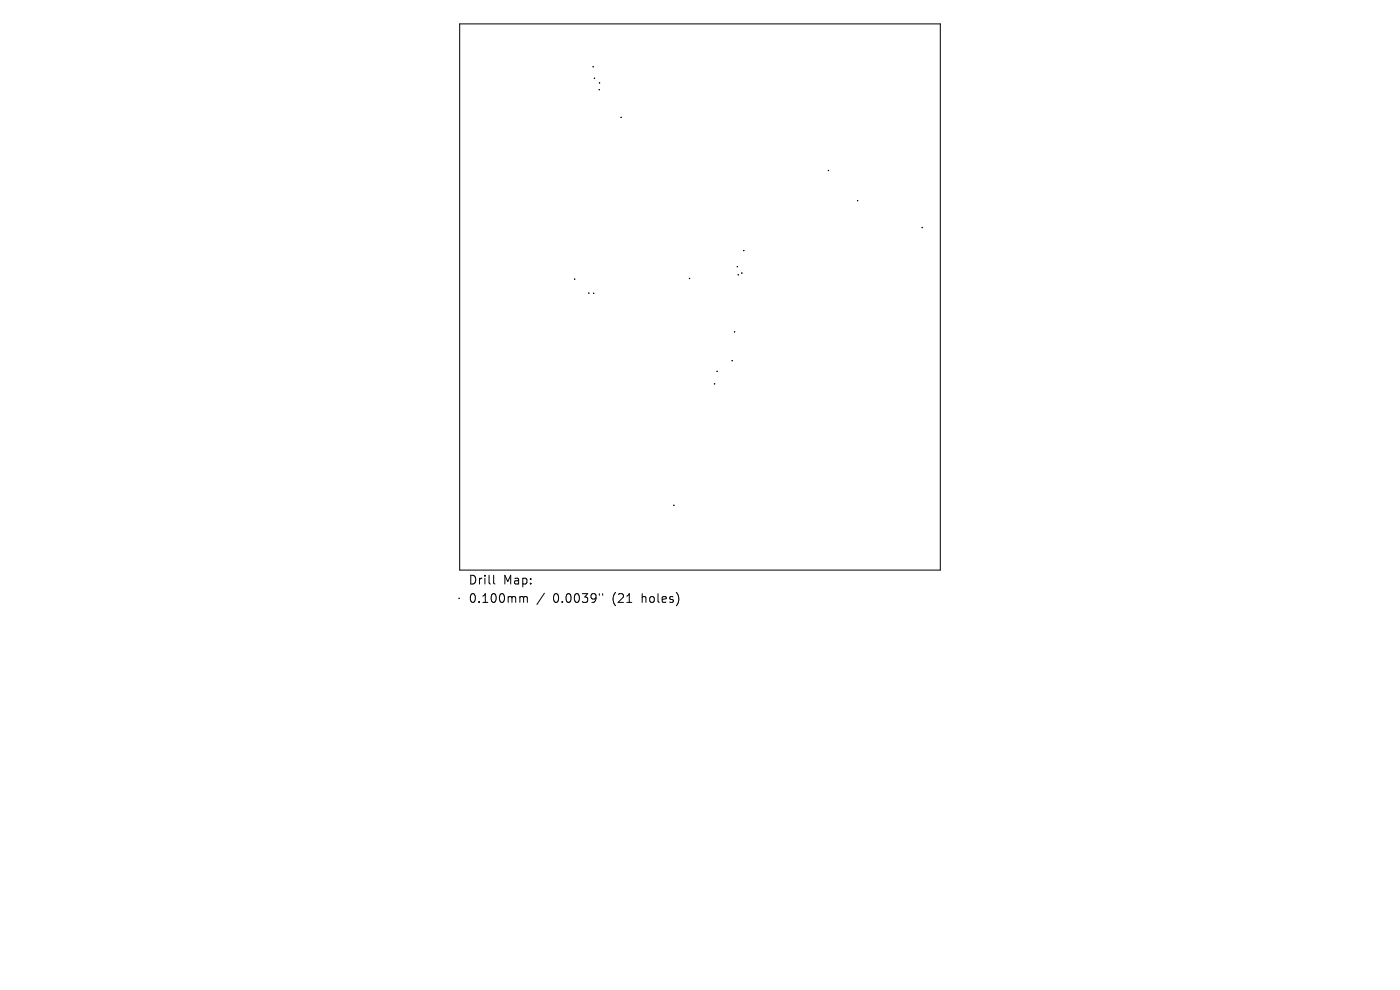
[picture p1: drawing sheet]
<svg xmlns="http://www.w3.org/2000/svg" width="297mm" height="210mm" viewBox="0 0 297 210" stroke-linecap="round" stroke-linejoin="round" font-family="sans-serif">
<defs><g id="words">
<g font-size="2.6">
<text x="99.3" y="124.2">Drill</text>
<text x="106.7" y="124.2">Map:</text>
<text x="99.3" y="128.1">0.100mm</text>
<text x="117.3" y="128.1">0.0039&quot;</text>
<text x="130.1" y="128.1">(21</text>
<text x="136.4" y="128.1">holes)</text>
</g>
</g></defs>
<g fill="none" stroke="#000" stroke-width=".21">
<path d="M97.5 5.1h102v115.8h-102zM125.8 14.1l.1 .1M125.9 14.1l-.1 .1M126.1 16.6l.1 .1M126.2 16.6l-.1 .1M127.1 19l.1 .1M127.1 17.5l.1 .1M127.2 19l-.1 .1M127.2 17.5l-.1 .1M131.7 24.9l.1 .1M131.8 24.9l-.1 .1M175.7 36.1l.1 .1"/>
<path d="M175.8 36.1l-.1 .1M121.9 59.2l.1 .1M122 59.2l-.1 .1M146.2 59l.1 .1M146.3 59l-.1 .1M156.4 56.5l.1 .1M156.5 56.5l-.1 .1M156.6 58.2l.1 .1M156.7 58.2l-.1 .1M157.3 57.9l.1 .1M157.4 57.9l-.1 .1M157.7 53.1l.1 .1"/>
<path d="M157.8 53.1l-.1 .1M181.9 42.5l.1 .1M182 42.5l-.1 .1M195.6 48.2l.1 .1M195.7 48.2l-.1 .1M124.9 62.1l.1 .1M125 62.1l-.1 .1M125.9 62.2l.1 .1M126 62.2l-.1 .1M152.1 78.7l.1 .1M152.2 78.7l-.1 .1M155.3 76.5h.1"/>
<path d="M155.4 76.5h-.1M155.8 70.3l.1 .1M155.9 70.3l-.1 .1M151.5 81.4l.1 .1M151.6 81.4l-.1 .1M142.9 107.1l.1 .1M143 107.1l-.1 .1M97.4 126.9l.1 .1M97.5 126.9l-.1 .1M104.7 122v1.6l.3 .3M110.5 126.5h.3l.3 .3M111.1 126.8l.2-.3 .5 .1 .1 1.2"/>
<path d="M111.1 126.8v1M115.5 125.8l-1.6 2.4M127.1 125.9v.4M127.9 125.9v.4"/>
</g>
<use href="#words"/>
</svg>
